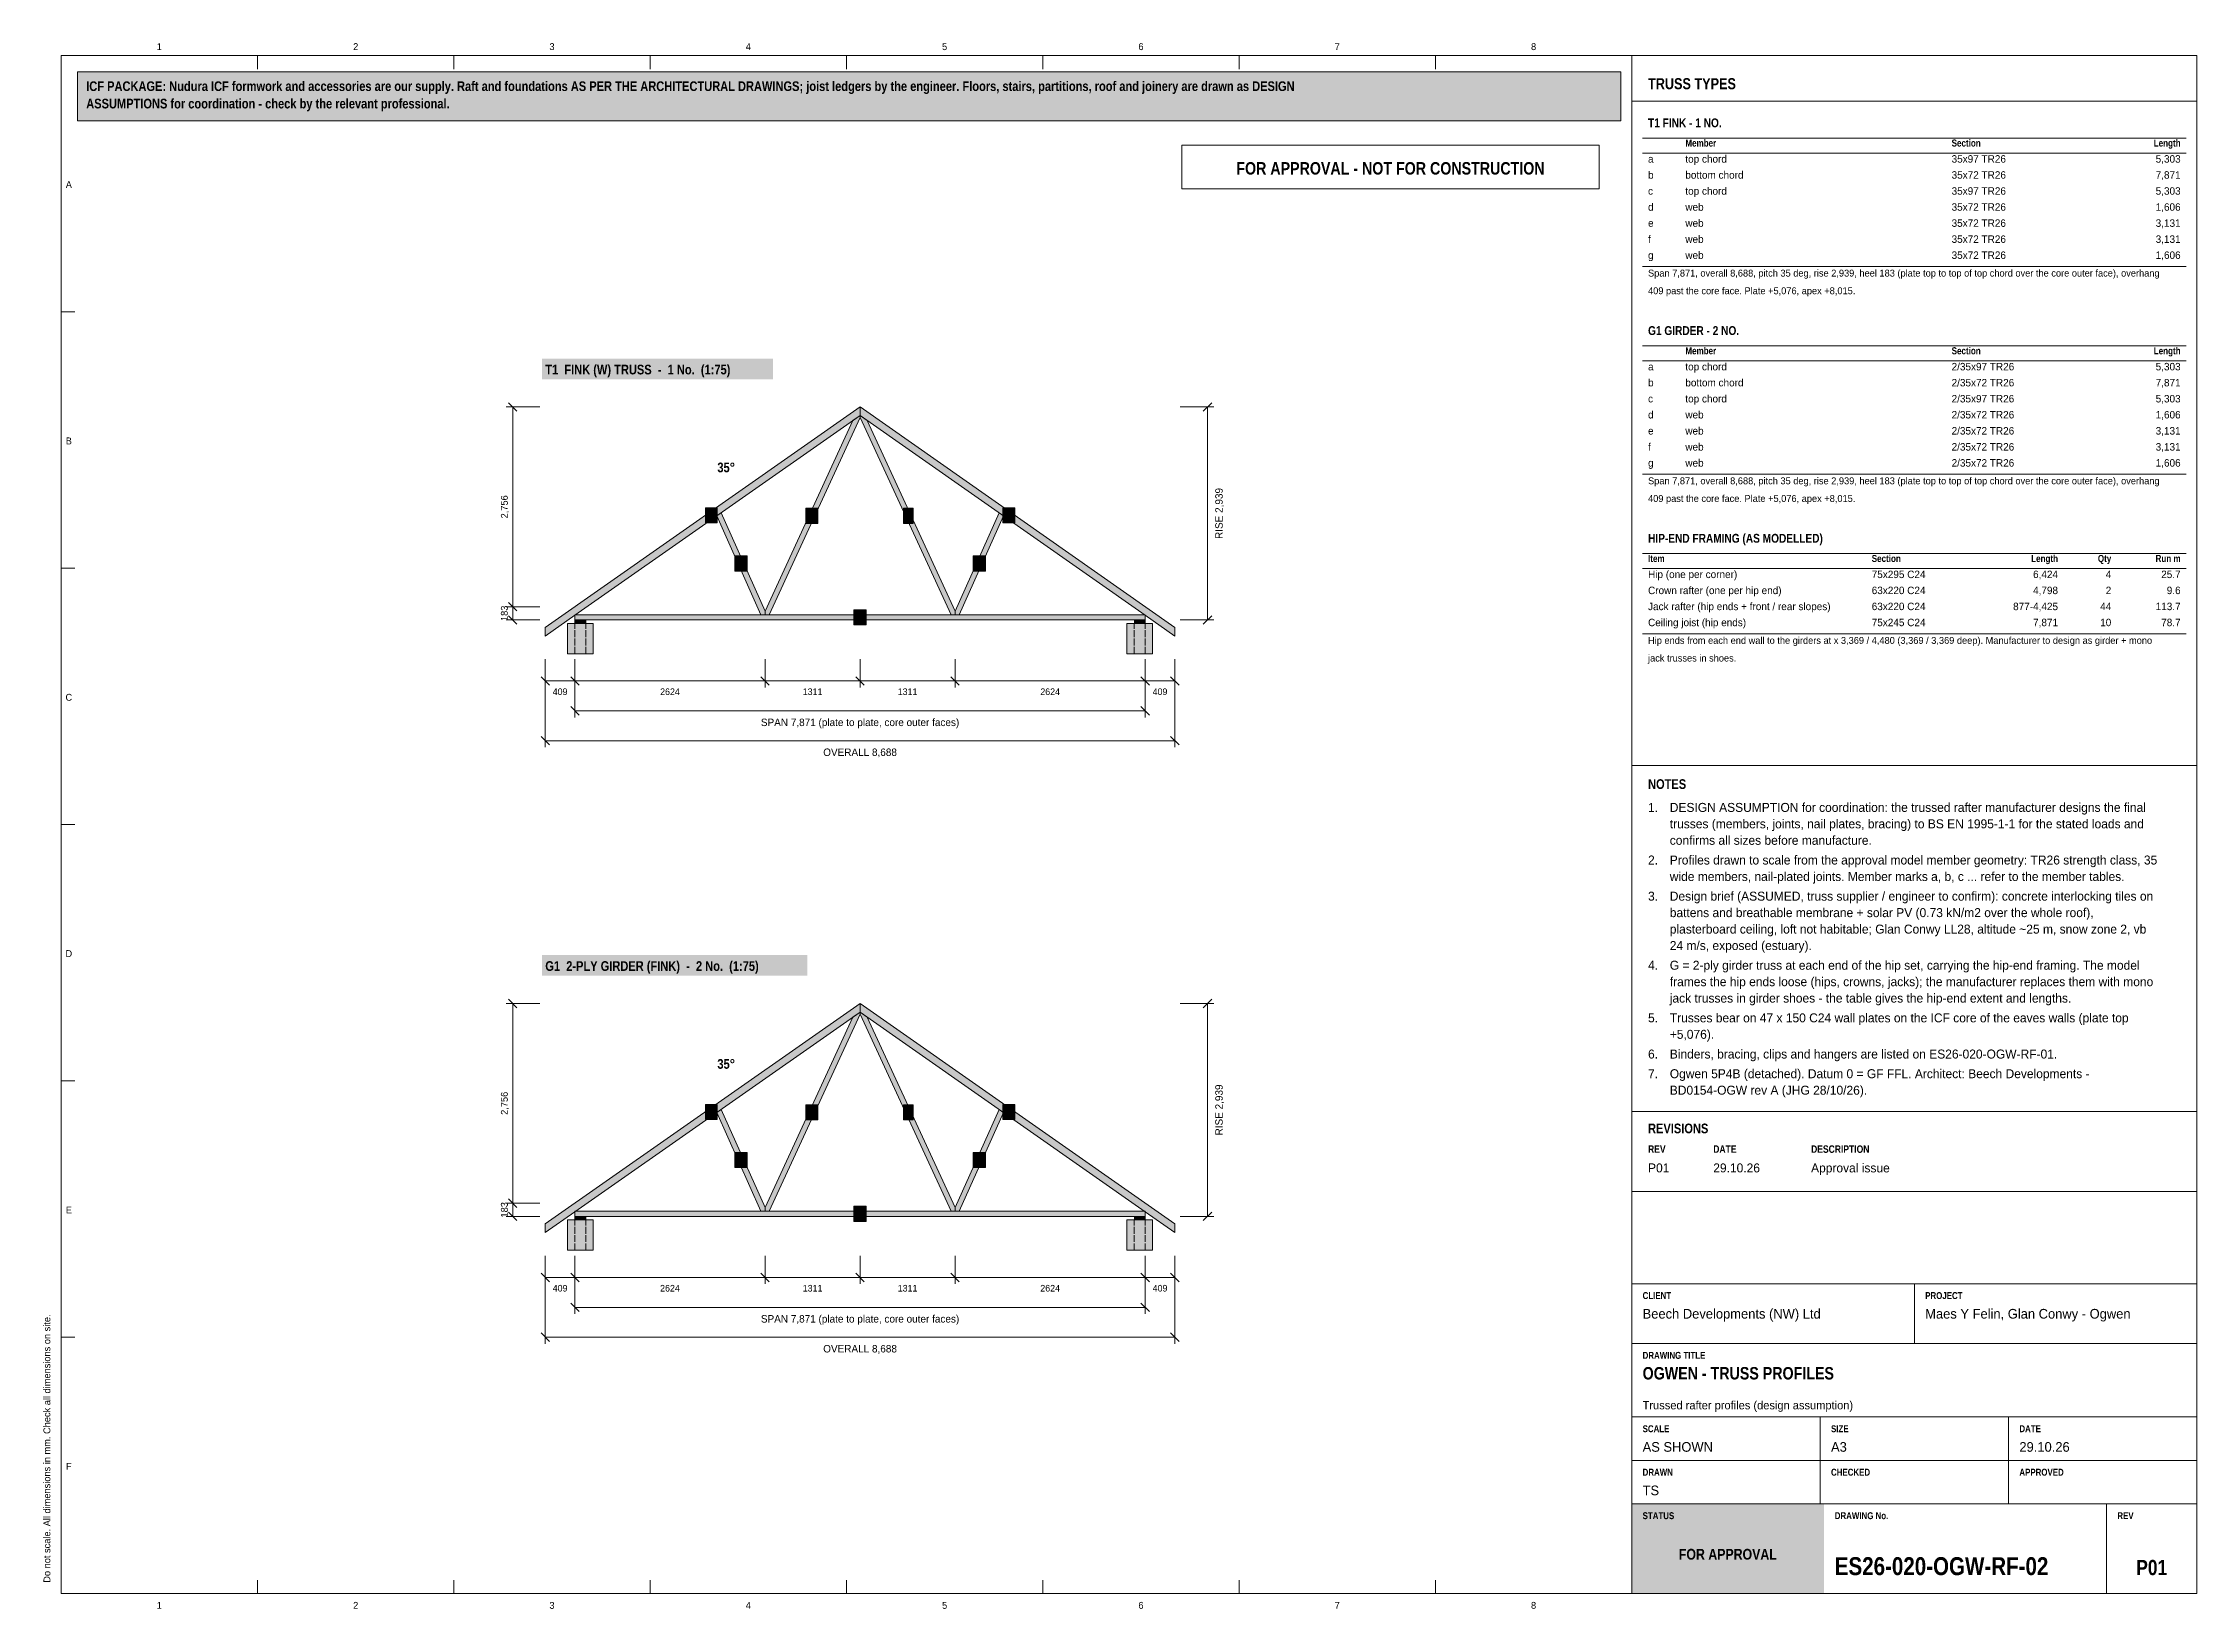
# Model space of a CAD drawing. Header units: millimetres. Extents: x 17 to 413, y 4 to 292.
import ezdxf
from ezdxf.enums import TextEntityAlignment as Align

# ---------------------------------------------------------------- set-up
doc = ezdxf.new("R2010")
doc.units = ezdxf.units.MM
doc.linetypes.add('DASHED', pattern=[1.524, 1.27, -0.254])
for name, color, linetype in [('FILL-LIGHT', 7, 'Continuous'), ('FILL-TEAL', 7, 'Continuous'), ('FILL-TIMBER', 7, 'Continuous'), ('FILL-WHITE', 7, 'Continuous'), ('LINE-C_6B451A', 7, 'Continuous'), ('LINE-C_A61F1A', 7, 'Continuous'), ('LINE-C_B27326', 7, 'Continuous'), ('LINE-GREY', 7, 'Continuous'), ('LINE-GREY-DASH', 7, 'DASHED'), ('LINE-INK', 7, 'Continuous'), ('LINE-RED', 7, 'Continuous'), ('LINE-TEAL', 7, 'Continuous'), ('TEXT-C_6B451A', 7, 'Continuous'), ('TEXT-C_A61F1A', 7, 'Continuous'), ('TEXT-EPS', 7, 'Continuous'), ('TEXT-INK', 7, 'Continuous'), ('TEXT-RED', 7, 'Continuous'), ('TEXT-STEEL_GREY', 7, 'Continuous'), ('TEXT-TEAL', 7, 'Continuous'), ('TEXT-WHITE', 7, 'Continuous')]:
    doc.layers.add(name, color=color, linetype=linetype)
doc.styles.add('OpenSansCondensed-Bold', font='OpenSansCondensed-Bold.ttf')

msp = doc.modelspace()

# ---------------------------------------------------------------- texts
at = {"layer": 'TEXT-C_6B451A', "style": 'OpenSansCondensed-Bold'}
msp.add_text('T1  FINK (W) TRUSS  -  1 No.  (1:75)', height=1.778, dxfattribs=at).set_placement((109.08, 231.33))
msp.add_text('35°', height=1.778, dxfattribs=at).set_placement((144, 213.32), align=Align.RIGHT)
for s, p in [('a', (139.64, 204.6)), ('e', (158.13, 204.52)), ('f', (175.87, 204.52)), ('c', (194.36, 204.6)), ('d', (145.07, 195.75)), ('g', (188.93, 195.75)), ('b', (167, 185.84))]:
    msp.add_text(s, height=1.27, dxfattribs=at).set_placement(p, align=Align.CENTER)
at = {"layer": 'TEXT-C_A61F1A', "style": 'OpenSansCondensed-Bold'}
msp.add_text('G1  2-PLY GIRDER (FINK)  -  2 No.  (1:75)', height=1.778, dxfattribs=at).set_placement((109.08, 121.58))
msp.add_text('35°', height=1.778, dxfattribs=at).set_placement((144, 103.57), align=Align.RIGHT)
for s, p in [('a', (139.64, 94.85)), ('e', (158.13, 94.77)), ('f', (175.87, 94.77)), ('c', (194.36, 94.85)), ('d', (145.07, 86)), ('g', (188.93, 86)), ('b', (167, 76.09))]:
    msp.add_text(s, height=1.27, dxfattribs=at).set_placement(p, align=Align.CENTER)
at = {"layer": 'TEXT-EPS', "style": 'OpenSansCondensed-Bold'}
msp.add_text('STATUS', height=1.27, dxfattribs=at).set_placement((311, 20.7))
at = {"layer": 'TEXT-INK', "style": 'OpenSansCondensed-Bold'}
for s, height, p in [('ASSUMPTIONS for coordination - check by the relevant professional.', 1.778, (24.6, 280.27)), ('ICF PACKAGE: Nudura ICF formwork and accessories are our supply. Raft and foundations AS PER THE ARCHITECTURAL DRAWINGS; joist ledgers by the engineer. Floors, stairs, partitions, roof and joinery are drawn as DESIGN', 1.778, (24.6, 283.47)), ('T1 FINK - 1 NO.', 1.6256, (312, 276.8)), ('G1 GIRDER - 2 NO.', 1.6256, (312, 238.58)), ('HIP-END FRAMING (AS MODELLED)', 1.6256, (312, 200.36)), ('NOTES', 1.778, (312, 155.06)), ('REVISIONS', 1.778, (312, 91.7)), ('OGWEN - TRUSS PROFILES', 2.286, (311, 46.4)), ('ES26-020-OGW-RF-02', 3.302, (346.36, 10.4))]:
    msp.add_text(s, height=height, dxfattribs=at).set_placement(p)
at = {"layer": 'TEXT-INK'}
for s, height, p in [('a', 1.37, (312, 270.29)), ('top chord', 1.372, (318.86, 270.29)), ('35x97 TR26', 1.372, (367.86, 270.29)), ('b', 1.37, (312, 267.34)), ('top chord', 1.372, (318.86, 264.39)), ('bottom chord', 1.3716, (318.86, 267.34)), ('35x72 TR26', 1.372, (367.86, 267.34)), ('35x97 TR26', 1.372, (367.86, 264.39)), ('c', 1.37, (312, 264.39)), ('d', 1.37, (312, 261.44)), ('web', 1.372, (318.86, 261.44)), ('35x72 TR26', 1.372, (367.86, 261.44)), ('e', 1.37, (312, 258.48)), ('web', 1.372, (318.86, 258.48)), ('35x72 TR26', 1.372, (367.86, 258.48)), ('f', 1.37, (312, 255.53)), ('web', 1.372, (318.86, 255.53)), ('web', 1.372, (318.86, 252.58)), ('35x72 TR26', 1.372, (367.86, 255.53)), ('35x72 TR26', 1.372, (367.86, 252.58)), ('g', 1.37, (312, 252.58)), ('a', 1.37, (312, 232.07)), ('b', 1.37, (312, 229.12)), ('top chord', 1.372, (318.86, 232.07)), ('bottom chord', 1.3716, (318.86, 229.12)), ('2/35x97 TR26', 1.3716, (367.86, 232.07)), ('2/35x72 TR26', 1.3716, (367.86, 229.12)), ('c', 1.37, (312, 226.17)), ('top chord', 1.372, (318.86, 226.17)), ('2/35x97 TR26', 1.3716, (367.86, 226.17)), ('d', 1.37, (312, 223.22)), ('web', 1.372, (318.86, 223.22)), ('2/35x72 TR26', 1.3716, (367.86, 223.22)), ('f', 1.37, (312, 217.31)), ('e', 1.37, (312, 220.26)), ('web', 1.372, (318.86, 220.26)), ('web', 1.372, (318.86, 217.31)), ('2/35x72 TR26', 1.3716, (367.86, 220.26)), ('2/35x72 TR26', 1.3716, (367.86, 217.31)), ('g', 1.37, (312, 214.36)), ('web', 1.372, (318.86, 214.36)), ('2/35x72 TR26', 1.3716, (367.86, 214.36)), ('Hip (one per corner)', 1.3716, (312, 193.85)), ('75x295 C24', 1.372, (353.16, 193.85)), ('Crown rafter (one per hip end)', 1.3716, (312, 190.9)), ('63x220 C24', 1.372, (353.16, 190.9)), ('Jack rafter (hip ends + front / rear slopes)', 1.3716, (312, 187.95)), ('Ceiling joist (hip ends)', 1.3716, (312, 185)), ('63x220 C24', 1.372, (353.16, 187.95)), ('75x245 C24', 1.372, (353.16, 185)), ('1.', 1.651, (312, 150.83)), ('DESIGN ASSUMPTION for coordination: the trussed rafter manufacturer designs the final', 1.651, (316, 150.83)), ('trusses (members, joints, nail plates, bracing) to BS EN 1995-1-1 for the stated loads and', 1.651, (316, 147.81)), ('2.', 1.651, (312, 141.15)), ('confirms all sizes before manufacture.', 1.651, (316, 144.78)), ('Profiles drawn to scale from the approval model member geometry: TR26 strength class, 35', 1.651, (316, 141.15)), ('wide members, nail-plated joints. Member marks a, b, c ... refer to the member tables.', 1.651, (316, 138.12)), ('3.', 1.651, (312, 134.5)), ('Design brief (ASSUMED, truss supplier / engineer to confirm): concrete interlocking tiles on', 1.651, (316, 134.5)), ('battens and breathable membrane + solar PV (0.73 kN/m2 over the whole roof),', 1.651, (316, 131.47)), ('24 m/s, exposed (estuary).', 1.651, (316, 125.42)), ('plasterboard ceiling, loft not habitable; Glan Conwy LL28, altitude ~25 m, snow zone 2, vb', 1.651, (316, 128.44)), ('4.', 1.651, (312, 121.79)), ('G = 2-ply girder truss at each end of the hip set, carrying the hip-end framing. The model', 1.651, (316, 121.79)), ('frames the hip ends loose (hips, crowns, jacks); the manufacturer replaces them with mono', 1.651, (316, 118.76)), ('jack trusses in girder shoes - the table gives the hip-end extent and lengths.', 1.651, (316, 115.74)), ('5.', 1.651, (312, 112.11)), ('Trusses bear on 47 x 150 C24 wall plates on the ICF core of the eaves walls (plate top', 1.651, (316, 112.11)), ('6.', 1.651, (312, 105.45)), ('+5,076).', 1.651, (316, 109.08)), ('Binders, bracing, clips and hangers are listed on ES26-020-OGW-RF-01.', 1.651, (316, 105.45)), ('7.', 1.651, (312, 101.83)), ('Ogwen 5P4B (detached). Datum 0 = GF FFL. Architect: Beech Developments -', 1.651, (316, 101.83)), ('BD0154-OGW rev A (JHG 28/10/26).', 1.651, (316, 98.8)), ('P01', 1.651, (312, 84.5)), ('29.10.26', 1.651, (324, 84.5)), ('Approval issue', 1.651, (342, 84.5)), ('Beech Developments (NW) Ltd', 1.778, (311, 57.6)), ('Maes Y Felin, Glan Conwy - Ogwen', 1.778, (363, 57.6)), ('AS SHOWN', 1.778, (311, 33.1)), ('A3', 1.778, (345.67, 33.1)), ('29.10.26', 1.778, (380.33, 33.1)), ('TS', 1.778, (311, 25.1))]:
    msp.add_text(s, height=height, dxfattribs=at).set_placement(p)
for s, height, p in [('5,303', 1.372, (410, 270.29)), ('5,303', 1.372, (410, 264.39)), ('7,871', 1.372, (410, 267.34)), ('1,606', 1.372, (410, 261.44)), ('3,131', 1.372, (410, 258.48)), ('3,131', 1.372, (410, 255.53)), ('1,606', 1.372, (410, 252.58)), ('5,303', 1.372, (410, 232.07)), ('7,871', 1.372, (410, 229.12)), ('5,303', 1.372, (410, 226.17)), ('1,606', 1.372, (410, 223.22)), ('3,131', 1.372, (410, 220.26)), ('3,131', 1.372, (410, 217.31)), ('1,606', 1.372, (410, 214.36)), ('6,424', 1.372, (387.44, 193.85)), ('4', 1.37, (397.24, 193.85)), ('25.7', 1.372, (410, 193.85)), ('4,798', 1.372, (387.44, 190.9)), ('2', 1.37, (397.24, 190.9)), ('9.6', 1.372, (410, 190.9)), ('877-4,425', 1.372, (387.44, 187.95)), ('7,871', 1.372, (387.44, 185)), ('44', 1.372, (397.24, 187.95)), ('10', 1.372, (397.24, 185)), ('113.7', 1.372, (410, 187.95)), ('78.7', 1.372, (410, 185))]:
    msp.add_text(s, height=height, dxfattribs=at).set_placement(p, align=Align.RIGHT)
for s, height, p in [('RISE 2,939', 1.372, (233.73, 205.74)), ('2,756', 1.27, (102.18, 206.96)), ('183', 1.27, (102.18, 187.37)), ('2,756', 1.27, (102.18, 97.21)), ('RISE 2,939', 1.372, (233.73, 95.99)), ('183', 1.27, (102.18, 77.62))]:
    msp.add_text(s, height=height, rotation=90, dxfattribs=at).set_placement(p, align=Align.CENTER)
for s, height, p in [('409', 1.219, (111.8, 172.33)), ('2624', 1.219, (132.02, 172.33)), ('1311', 1.219, (158.26, 172.33)), ('1311', 1.219, (175.74, 172.33)), ('2624', 1.219, (201.98, 172.33)), ('409', 1.219, (222.2, 172.33)), ('SPAN 7,871 (plate to plate, core outer faces)', 1.3716, (167, 166.62)), ('OVERALL 8,688', 1.3716, (167, 161.12)), ('409', 1.219, (111.8, 62.58)), ('2624', 1.219, (132.02, 62.58)), ('1311', 1.219, (158.26, 62.58)), ('1311', 1.219, (175.74, 62.58)), ('2624', 1.219, (201.98, 62.58)), ('409', 1.219, (222.2, 62.58)), ('SPAN 7,871 (plate to plate, core outer faces)', 1.3716, (167, 56.87)), ('OVERALL 8,688', 1.3716, (167, 51.37))]:
    msp.add_text(s, height=height, dxfattribs=at).set_placement(p, align=Align.CENTER)
at = {"layer": 'TEXT-INK', "style": 'OpenSansCondensed-Bold'}
msp.add_text('P01', height=2.794, dxfattribs=at).set_placement((404.68, 10.4), align=Align.CENTER)
at = {"layer": 'TEXT-RED', "style": 'OpenSansCondensed-Bold'}
msp.add_text('FOR APPROVAL - NOT FOR CONSTRUCTION', height=2.286, dxfattribs=at).set_placement((264.6, 268.1), align=Align.CENTER)
at = {"layer": 'TEXT-STEEL_GREY'}
for s, p in [('1', (38.06, 291)), ('2', (74.19, 291)), ('3', (110.31, 291)), ('4', (146.44, 291)), ('5', (182.56, 291)), ('6', (218.69, 291)), ('7', (254.81, 291)), ('8', (290.94, 291)), ('A', (21.4, 265.62)), ('B', (21.4, 218.45)), ('C', (21.4, 171.28)), ('D', (21.4, 124.12)), ('E', (21.4, 76.95)), ('F', (21.4, 29.78)), ('1', (38.06, 4.2)), ('2', (74.19, 4.2)), ('3', (110.31, 4.2)), ('4', (146.44, 4.2)), ('5', (182.56, 4.2)), ('6', (218.69, 4.2)), ('7', (254.81, 4.2)), ('8', (290.94, 4.2))]:
    msp.add_text(s, height=1.27, dxfattribs=at).set_placement(p, align=Align.CENTER)
at = {"layer": 'TEXT-STEEL_GREY', "style": 'OpenSansCondensed-Bold'}
for s, height, p in [('Member', 1.295, (318.86, 273.25)), ('Section', 1.295, (367.86, 273.25)), ('Member', 1.295, (318.86, 235.03)), ('Section', 1.295, (367.86, 235.03)), ('Section', 1.295, (353.16, 196.81)), ('Item', 1.295, (312, 196.81)), ('REV', 1.372, (312, 88.1)), ('DATE', 1.372, (324, 88.1)), ('DESCRIPTION', 1.3716, (342, 88.1)), ('CLIENT', 1.27, (311, 61.2)), ('PROJECT', 1.27, (363, 61.2)), ('DRAWING TITLE', 1.27, (311, 50.2)), ('SCALE', 1.27, (311, 36.7)), ('SIZE', 1.27, (345.67, 36.7)), ('DATE', 1.27, (380.33, 36.7)), ('DRAWN', 1.27, (311, 28.7)), ('CHECKED', 1.27, (345.67, 28.7)), ('APPROVED', 1.27, (380.33, 28.7)), ('DRAWING No.', 1.27, (346.36, 20.7)), ('REV', 1.27, (398.36, 20.7))]:
    msp.add_text(s, height=height, dxfattribs=at).set_placement(p)
for s, p in [('Length', (410, 273.25)), ('Length', (410, 235.03)), ('Length', (387.44, 196.81)), ('Qty', (397.24, 196.81)), ('Run m', (410, 196.81))]:
    msp.add_text(s, height=1.295, dxfattribs=at).set_placement(p, align=Align.RIGHT)
at = {"layer": 'TEXT-STEEL_GREY'}
for s, height, p in [('Span 7,871, overall 8,688, pitch 35 deg, rise 2,939, heel 183 (plate top to top of top chord over the core outer face), overhang', 1.27, (312, 249.33)), ('409 past the core face. Plate +5,076, apex +8,015.', 1.27, (312, 246.08)), ('Span 7,871, overall 8,688, pitch 35 deg, rise 2,939, heel 183 (plate top to top of top chord over the core outer face), overhang', 1.27, (312, 211.11)), ('409 past the core face. Plate +5,076, apex +8,015.', 1.27, (312, 207.86)), ('Hip ends from each end wall to the girders at x 3,369 / 4,480 (3,369 / 3,369 deep). Manufacturer to design as girder + mono', 1.27, (312, 181.75)), ('jack trusses in shoes.', 1.27, (312, 178.5)), ('Trussed rafter profiles (design assumption)', 1.524, (311, 40.9))]:
    msp.add_text(s, height=height, dxfattribs=at).set_placement(p)
msp.add_text('Do not scale. All dimensions in mm. Check all dimensions on site.', height=1.27, rotation=90, dxfattribs=at).set_placement((18, 9))
at = {"layer": 'TEXT-TEAL', "style": 'OpenSansCondensed-Bold'}
msp.add_text('TRUSS TYPES', height=2.032, dxfattribs=at).set_placement((312, 283.8))
at = {"layer": 'TEXT-WHITE', "style": 'OpenSansCondensed-Bold'}
msp.add_text('FOR APPROVAL', height=1.9812, dxfattribs=at).set_placement((326.68, 13.25), align=Align.CENTER)

# ---------------------------------------------------------------- hatches: boundary and pattern name
at = {"layer": 'FILL-LIGHT', "true_color": 0xdedee0}
h = msp.add_hatch(color=254, dxfattribs=at)
h.dxf.hatch_style = 1
h.paths.add_polyline_path([(117.91, 179.92), (117.91, 185.52), (113.17, 185.52), (113.17, 179.92)])
h = msp.add_hatch(color=254, dxfattribs=at)
h.dxf.hatch_style = 1
h.paths.add_polyline_path([(220.83, 179.92), (220.83, 185.52), (216.09, 185.52), (216.09, 179.92)])
h = msp.add_hatch(color=254, dxfattribs=at)
h.dxf.hatch_style = 1
h.paths.add_polyline_path([(117.91, 70.17), (117.91, 75.77), (113.17, 75.77), (113.17, 70.17)])
h = msp.add_hatch(color=254, dxfattribs=at)
h.dxf.hatch_style = 1
h.paths.add_polyline_path([(220.83, 70.17), (220.83, 75.77), (216.09, 75.77), (216.09, 70.17)])
at = {"layer": 'FILL-TEAL', "true_color": 0x009e85}
h = msp.add_hatch(color=124, dxfattribs=at)
h.dxf.hatch_style = 1
h.paths.add_polyline_path([(309.01, 7), (344.37, 7), (344.37, 23.5), (309.01, 23.5)])
at = {"layer": 'FILL-TIMBER', "true_color": 0xeddbb8}
h = msp.add_hatch(color=254, dxfattribs=at)
h.dxf.hatch_style = 1
h.paths.add_polyline_path([(109.08, 183.19), (109.08, 184.77), (167, 225.33), (167, 223.75), (114.53, 187.01)])
h = msp.add_hatch(color=254, dxfattribs=at)
h.dxf.hatch_style = 1
h.paths.add_polyline_path([(149.51, 187.11), (149.52, 187.79), (165.68, 222.83), (167, 223.75), (167, 223.39), (150.26, 187.11)])
h = msp.add_hatch(color=254, dxfattribs=at)
h.dxf.hatch_style = 1
h.paths.add_polyline_path([(224.92, 183.19), (219.47, 187.01), (167, 223.75), (167, 225.33), (224.92, 184.77)])
h = msp.add_hatch(color=254, dxfattribs=at)
h.dxf.hatch_style = 1
h.paths.add_polyline_path([(183.74, 187.11), (167, 223.39), (167, 223.75), (168.32, 222.83), (184.48, 187.79), (184.49, 187.11)])
h = msp.add_hatch(color=254, dxfattribs=at)
h.dxf.hatch_style = 1
h.paths.add_polyline_path([(148.77, 187.11), (140.63, 205.29), (141.43, 205.85), (149.52, 187.79), (149.51, 187.11)])
h = msp.add_hatch(color=254, dxfattribs=at)
h.dxf.hatch_style = 1
h.paths.add_polyline_path([(184.49, 187.11), (184.48, 187.79), (192.57, 205.85), (193.37, 205.29), (185.23, 187.11)])
h = msp.add_hatch(color=254, dxfattribs=at)
h.dxf.hatch_style = 1
h.paths.add_polyline_path([(114.53, 186.15), (114.53, 187.11), (219.47, 187.11), (219.47, 186.15)])
at = {"layer": 'FILL-TIMBER', "true_color": 0xf2e0b2}
h = msp.add_hatch(color=254, dxfattribs=at)
h.dxf.hatch_style = 1
h.paths.add_polyline_path([(116.53, 185.52), (116.53, 186.15), (114.53, 186.15), (114.53, 185.52)])
h = msp.add_hatch(color=254, dxfattribs=at)
h.dxf.hatch_style = 1
h.paths.add_polyline_path([(219.47, 185.52), (219.47, 186.15), (217.47, 186.15), (217.47, 185.52)])
at = {"layer": 'FILL-TIMBER', "true_color": 0xeddbb8}
h = msp.add_hatch(color=254, dxfattribs=at)
h.dxf.hatch_style = 1
h.paths.add_polyline_path([(109.08, 73.44), (109.08, 75.02), (167, 115.58), (167, 114), (114.53, 77.26)])
h = msp.add_hatch(color=254, dxfattribs=at)
h.dxf.hatch_style = 1
h.paths.add_polyline_path([(224.92, 73.44), (219.47, 77.26), (167, 114), (167, 115.58), (224.92, 75.02)])
h = msp.add_hatch(color=254, dxfattribs=at)
h.dxf.hatch_style = 1
h.paths.add_polyline_path([(149.51, 77.36), (149.52, 78.04), (165.68, 113.08), (167, 114), (167, 113.64), (150.26, 77.36)])
h = msp.add_hatch(color=254, dxfattribs=at)
h.dxf.hatch_style = 1
h.paths.add_polyline_path([(183.74, 77.36), (167, 113.64), (167, 114), (168.32, 113.08), (184.48, 78.04), (184.49, 77.36)])
h = msp.add_hatch(color=254, dxfattribs=at)
h.dxf.hatch_style = 1
h.paths.add_polyline_path([(148.77, 77.36), (140.63, 95.54), (141.43, 96.1), (149.52, 78.04), (149.51, 77.36)])
h = msp.add_hatch(color=254, dxfattribs=at)
h.dxf.hatch_style = 1
h.paths.add_polyline_path([(184.49, 77.36), (184.48, 78.04), (192.57, 96.1), (193.37, 95.54), (185.23, 77.36)])
h = msp.add_hatch(color=254, dxfattribs=at)
h.dxf.hatch_style = 1
h.paths.add_polyline_path([(114.53, 76.4), (114.53, 77.36), (219.47, 77.36), (219.47, 76.4)])
at = {"layer": 'FILL-TIMBER', "true_color": 0xf2e0b2}
h = msp.add_hatch(color=254, dxfattribs=at)
h.dxf.hatch_style = 1
h.paths.add_polyline_path([(116.53, 75.77), (116.53, 76.4), (114.53, 76.4), (114.53, 75.77)])
h = msp.add_hatch(color=254, dxfattribs=at)
h.dxf.hatch_style = 1
h.paths.add_polyline_path([(219.47, 75.77), (219.47, 76.4), (217.47, 76.4), (217.47, 75.77)])
at = {"layer": 'FILL-WHITE', "true_color": 0xfff5f0}
h = msp.add_hatch(color=7, dxfattribs=at)
h.dxf.hatch_style = 1
h.paths.add_polyline_path([(23, 278), (307, 278), (307, 287), (23, 287)])
at = {"layer": 'FILL-WHITE', "true_color": 0xffffff}
h = msp.add_hatch(color=7, dxfattribs=at)
h.dxf.hatch_style = 1
h.paths.add_polyline_path([(108.48, 230.43), (150.98, 230.43), (150.98, 234.24), (108.48, 234.24)])
h = msp.add_hatch(color=7, dxfattribs=at)
h.dxf.hatch_style = 1
h.paths.add_polyline_path([(138.55, 204), (140.73, 204), (140.73, 206.76), (138.55, 206.76)])
h = msp.add_hatch(color=7, dxfattribs=at)
h.dxf.hatch_style = 1
h.paths.add_polyline_path([(157.04, 203.92), (159.22, 203.92), (159.22, 206.69), (157.04, 206.69)])
h = msp.add_hatch(color=7, dxfattribs=at)
h.dxf.hatch_style = 1
h.paths.add_polyline_path([(174.98, 203.92), (176.77, 203.92), (176.77, 206.69), (174.98, 206.69)])
h = msp.add_hatch(color=7, dxfattribs=at)
h.dxf.hatch_style = 1
h.paths.add_polyline_path([(193.27, 204), (195.45, 204), (195.45, 206.76), (193.27, 206.76)])
h = msp.add_hatch(color=7, dxfattribs=at)
h.dxf.hatch_style = 1
h.paths.add_polyline_path([(143.94, 195.15), (146.21, 195.15), (146.21, 197.92), (143.94, 197.92)])
h = msp.add_hatch(color=7, dxfattribs=at)
h.dxf.hatch_style = 1
h.paths.add_polyline_path([(187.79, 195.15), (190.06, 195.15), (190.06, 197.92), (187.79, 197.92)])
h = msp.add_hatch(color=7, dxfattribs=at)
h.dxf.hatch_style = 1
h.paths.add_polyline_path([(165.86, 185.24), (168.14, 185.24), (168.14, 188.01), (165.86, 188.01)])
h = msp.add_hatch(color=7, dxfattribs=at)
h.dxf.hatch_style = 1
h.paths.add_polyline_path([(108.48, 120.68), (157.29, 120.68), (157.29, 124.49), (108.48, 124.49)])
h = msp.add_hatch(color=7, dxfattribs=at)
h.dxf.hatch_style = 1
h.paths.add_polyline_path([(138.55, 94.25), (140.73, 94.25), (140.73, 97.01), (138.55, 97.01)])
h = msp.add_hatch(color=7, dxfattribs=at)
h.dxf.hatch_style = 1
h.paths.add_polyline_path([(157.04, 94.17), (159.22, 94.17), (159.22, 96.94), (157.04, 96.94)])
h = msp.add_hatch(color=7, dxfattribs=at)
h.dxf.hatch_style = 1
h.paths.add_polyline_path([(174.98, 94.17), (176.77, 94.17), (176.77, 96.94), (174.98, 96.94)])
h = msp.add_hatch(color=7, dxfattribs=at)
h.dxf.hatch_style = 1
h.paths.add_polyline_path([(193.27, 94.25), (195.45, 94.25), (195.45, 97.01), (193.27, 97.01)])
h = msp.add_hatch(color=7, dxfattribs=at)
h.dxf.hatch_style = 1
h.paths.add_polyline_path([(143.94, 85.4), (146.21, 85.4), (146.21, 88.17), (143.94, 88.17)])
h = msp.add_hatch(color=7, dxfattribs=at)
h.dxf.hatch_style = 1
h.paths.add_polyline_path([(187.79, 85.4), (190.06, 85.4), (190.06, 88.17), (187.79, 88.17)])
h = msp.add_hatch(color=7, dxfattribs=at)
h.dxf.hatch_style = 1
h.paths.add_polyline_path([(165.86, 75.49), (168.14, 75.49), (168.14, 78.26), (165.86, 78.26)])

# ---------------------------------------------------------------- linework, layer by layer
at = {"layer": 'LINE-C_6B451A', "lineweight": 5}
for points in [[(109.08, 183.19), (109.08, 184.77), (167, 225.33), (167, 223.75), (114.53, 187.01)], [(149.51, 187.11), (149.52, 187.79), (165.68, 222.83), (167, 223.75), (167, 223.39), (150.26, 187.11)], [(224.92, 183.19), (219.47, 187.01), (167, 223.75), (167, 225.33), (224.92, 184.77)], [(183.74, 187.11), (167, 223.39), (167, 223.75), (168.32, 222.83), (184.48, 187.79), (184.49, 187.11)], [(138.55, 204), (140.73, 204), (140.73, 206.76), (138.55, 206.76)], [(157.04, 203.92), (159.22, 203.92), (159.22, 206.69), (157.04, 206.69)], [(174.98, 203.92), (176.77, 203.92), (176.77, 206.69), (174.98, 206.69)], [(193.27, 204), (195.45, 204), (195.45, 206.76), (193.27, 206.76)], [(148.77, 187.11), (140.63, 205.29), (141.43, 205.85), (149.52, 187.79), (149.51, 187.11)], [(184.49, 187.11), (184.48, 187.79), (192.57, 205.85), (193.37, 205.29), (185.23, 187.11)], [(143.94, 195.15), (146.21, 195.15), (146.21, 197.92), (143.94, 197.92)], [(187.79, 195.15), (190.06, 195.15), (190.06, 197.92), (187.79, 197.92)], [(114.53, 186.15), (114.53, 187.11), (219.47, 187.11), (219.47, 186.15)], [(165.86, 185.24), (168.14, 185.24), (168.14, 188.01), (165.86, 188.01)]]:
    msp.add_lwpolyline(points, close=True, dxfattribs=at)
at = {"layer": 'LINE-C_A61F1A', "lineweight": 5}
for points in [[(109.08, 73.44), (109.08, 75.02), (167, 115.58), (167, 114), (114.53, 77.26)], [(224.92, 73.44), (219.47, 77.26), (167, 114), (167, 115.58), (224.92, 75.02)], [(149.51, 77.36), (149.52, 78.04), (165.68, 113.08), (167, 114), (167, 113.64), (150.26, 77.36)], [(183.74, 77.36), (167, 113.64), (167, 114), (168.32, 113.08), (184.48, 78.04), (184.49, 77.36)], [(138.55, 94.25), (140.73, 94.25), (140.73, 97.01), (138.55, 97.01)], [(148.77, 77.36), (140.63, 95.54), (141.43, 96.1), (149.52, 78.04), (149.51, 77.36)], [(157.04, 94.17), (159.22, 94.17), (159.22, 96.94), (157.04, 96.94)], [(174.98, 94.17), (176.77, 94.17), (176.77, 96.94), (174.98, 96.94)], [(184.49, 77.36), (184.48, 78.04), (192.57, 96.1), (193.37, 95.54), (185.23, 77.36)], [(193.27, 94.25), (195.45, 94.25), (195.45, 97.01), (193.27, 97.01)], [(143.94, 85.4), (146.21, 85.4), (146.21, 88.17), (143.94, 88.17)], [(187.79, 85.4), (190.06, 85.4), (190.06, 88.17), (187.79, 88.17)], [(114.53, 76.4), (114.53, 77.36), (219.47, 77.36), (219.47, 76.4)], [(165.86, 75.49), (168.14, 75.49), (168.14, 78.26), (165.86, 78.26)]]:
    msp.add_lwpolyline(points, close=True, dxfattribs=at)
at = {"layer": 'LINE-C_B27326', "lineweight": 5}
for points in [[(116.53, 185.52), (116.53, 186.15), (114.53, 186.15), (114.53, 185.52)], [(219.47, 185.52), (219.47, 186.15), (217.47, 186.15), (217.47, 185.52)], [(116.53, 75.77), (116.53, 76.4), (114.53, 76.4), (114.53, 75.77)], [(219.47, 75.77), (219.47, 76.4), (217.47, 76.4), (217.47, 75.77)]]:
    msp.add_lwpolyline(points, close=True, dxfattribs=at)
at = {"layer": 'LINE-GREY', "lineweight": 5}
for points in [[(117.91, 179.92), (117.91, 185.52), (113.17, 185.52), (113.17, 179.92)], [(220.83, 179.92), (220.83, 185.52), (216.09, 185.52), (216.09, 179.92)], [(117.91, 70.17), (117.91, 75.77), (113.17, 75.77), (113.17, 70.17)], [(220.83, 70.17), (220.83, 75.77), (216.09, 75.77), (216.09, 70.17)]]:
    msp.add_lwpolyline(points, close=True, dxfattribs=at)
at = {"layer": 'LINE-GREY-DASH', "lineweight": 5}
for p, q in [((114.53, 179.92), (114.53, 185.52)), ((116.56, 179.92), (116.56, 185.52)), ((217.44, 179.92), (217.44, 185.52)), ((219.47, 179.92), (219.47, 185.52)), ((114.53, 70.17), (114.53, 75.77)), ((116.56, 70.17), (116.56, 75.77)), ((217.44, 70.17), (217.44, 75.77)), ((219.47, 70.17), (219.47, 75.77))]:
    msp.add_line(p, q, dxfattribs=at)
at = {"layer": 'LINE-INK', "lineweight": 5}
for p, q in [((56.12, 290), (56.12, 287.5)), ((92.25, 290), (92.25, 287.5)), ((128.38, 290), (128.38, 287.5)), ((164.5, 290), (164.5, 287.5)), ((200.62, 290), (200.62, 287.5)), ((236.75, 290), (236.75, 287.5)), ((272.88, 290), (272.88, 287.5)), ((309, 7), (309, 290)), ((311, 274.8), (411, 274.8)), ((311, 272.05), (411, 272.05)), ((311, 251.18), (411, 251.18)), ((20, 242.83), (22.5, 242.83)), ((311, 236.58), (411, 236.58)), ((311, 233.83), (411, 233.83)), ((103.86, 224.55), (102.3, 226.11)), ((230.14, 224.55), (231.7, 226.11)), ((108.08, 225.33), (101.88, 225.33)), ((103.08, 186.15), (103.08, 225.33)), ((225.92, 225.33), (232.12, 225.33)), ((230.92, 186.15), (230.92, 225.33)), ((311, 212.96), (411, 212.96)), ((311, 198.36), (411, 198.36)), ((20, 195.67), (22.5, 195.67)), ((311, 195.61), (411, 195.61)), ((108.08, 188.59), (101.88, 188.59)), ((103.86, 187.81), (102.3, 189.36)), ((103.86, 185.37), (102.3, 186.92)), ((230.14, 185.37), (231.7, 186.92)), ((108.08, 186.15), (101.88, 186.15)), ((225.92, 186.15), (232.12, 186.15)), ((311, 183.6), (411, 183.6)), ((109.08, 178.92), (109.08, 173.72)), ((109.08, 178.92), (109.08, 162.72)), ((114.53, 178.92), (114.53, 173.72)), ((114.53, 178.92), (114.53, 168.22)), ((149.51, 178.92), (149.51, 173.72)), ((167, 178.92), (167, 173.72)), ((184.49, 178.92), (184.49, 173.72)), ((219.47, 178.92), (219.47, 173.72)), ((219.47, 178.92), (219.47, 168.22)), ((224.92, 178.92), (224.92, 173.72)), ((224.92, 178.92), (224.92, 162.72)), ((108.3, 175.7), (109.86, 174.14)), ((109.08, 174.92), (224.92, 174.92)), ((113.75, 175.7), (115.31, 174.14)), ((148.74, 175.7), (150.29, 174.14)), ((166.22, 175.7), (167.78, 174.14)), ((183.71, 175.7), (185.26, 174.14)), ((218.69, 175.7), (220.25, 174.14)), ((224.14, 175.7), (225.7, 174.14)), ((113.75, 170.2), (115.31, 168.64)), ((114.53, 169.42), (219.47, 169.42)), ((218.69, 170.2), (220.25, 168.64)), ((108.3, 164.7), (109.86, 163.14)), ((109.08, 163.92), (224.92, 163.92)), ((224.14, 164.7), (225.7, 163.14)), ((309, 159.36), (413, 159.36)), ((20, 148.5), (22.5, 148.5)), ((108.08, 115.58), (101.88, 115.58)), ((103.86, 114.8), (102.3, 116.36)), ((103.08, 76.4), (103.08, 115.58)), ((225.92, 115.58), (232.12, 115.58)), ((230.14, 114.8), (231.7, 116.36)), ((230.92, 76.4), (230.92, 115.58)), ((20, 101.33), (22.5, 101.33)), ((309, 95.7), (413, 95.7)), ((103.86, 78.06), (102.3, 79.61)), ((309, 81), (413, 81)), ((108.08, 78.84), (101.88, 78.84)), ((108.08, 76.4), (101.88, 76.4)), ((103.86, 75.62), (102.3, 77.17)), ((225.92, 76.4), (232.12, 76.4)), ((230.14, 75.62), (231.7, 77.17)), ((109.08, 69.17), (109.08, 63.97)), ((109.08, 69.17), (109.08, 52.97)), ((114.53, 69.17), (114.53, 63.97)), ((114.53, 69.17), (114.53, 58.47)), ((149.51, 69.17), (149.51, 63.97)), ((167, 69.17), (167, 63.97)), ((184.49, 69.17), (184.49, 63.97)), ((219.47, 69.17), (219.47, 63.97)), ((219.47, 69.17), (219.47, 58.47)), ((224.92, 69.17), (224.92, 63.97)), ((224.92, 69.17), (224.92, 52.97)), ((108.3, 65.95), (109.86, 64.39)), ((109.08, 65.17), (224.92, 65.17)), ((113.75, 65.95), (115.31, 64.39)), ((148.74, 65.95), (150.29, 64.39)), ((166.22, 65.95), (167.78, 64.39)), ((183.71, 65.95), (185.26, 64.39)), ((218.69, 65.95), (220.25, 64.39)), ((224.14, 65.95), (225.7, 64.39)), ((309, 64), (413, 64)), ((361, 53), (361, 64)), ((113.75, 60.45), (115.31, 58.89)), ((114.53, 59.67), (219.47, 59.67)), ((218.69, 60.45), (220.25, 58.89)), ((20, 54.17), (22.5, 54.17)), ((108.3, 54.95), (109.86, 53.39)), ((109.08, 54.17), (224.92, 54.17)), ((224.14, 54.95), (225.7, 53.39)), ((309, 53), (413, 53)), ((309, 39.5), (413, 39.5)), ((343.67, 31.5), (343.67, 39.5)), ((378.33, 31.5), (378.33, 39.5)), ((309, 31.5), (413, 31.5)), ((343.67, 23.5), (343.67, 31.5)), ((378.33, 23.5), (378.33, 31.5)), ((309, 23.5), (413, 23.5)), ((396.36, 7), (396.36, 23.5)), ((56.12, 7), (56.12, 9.5)), ((92.25, 7), (92.25, 9.5)), ((128.38, 7), (128.38, 9.5)), ((164.5, 7), (164.5, 9.5)), ((200.62, 7), (200.62, 9.5)), ((236.75, 7), (236.75, 9.5)), ((272.88, 7), (272.88, 9.5))]:
    msp.add_line(p, q, dxfattribs=at)
msp.add_lwpolyline([(20, 7), (413, 7), (413, 290), (20, 290)], close=True, dxfattribs=at)
at = {"layer": 'LINE-RED', "lineweight": 5}
for points in [[(23, 278), (307, 278), (307, 287), (23, 287)], [(226.21, 265.5), (303, 265.5), (303, 273.5), (226.21, 273.5)]]:
    msp.add_lwpolyline(points, close=True, dxfattribs=at)
at = {"layer": 'LINE-TEAL', "lineweight": 5}
msp.add_line((309, 281.6), (413, 281.6), dxfattribs=at)

msp.set_redraw_order([(e.dxf.handle, doc.entitydb.next_handle()) for e in msp.query("TEXT MTEXT ATTDEF DIMENSION ARC_DIMENSION")])  # texts and dimensions are drawn at this point

doc.saveas('drawing.dxf')
